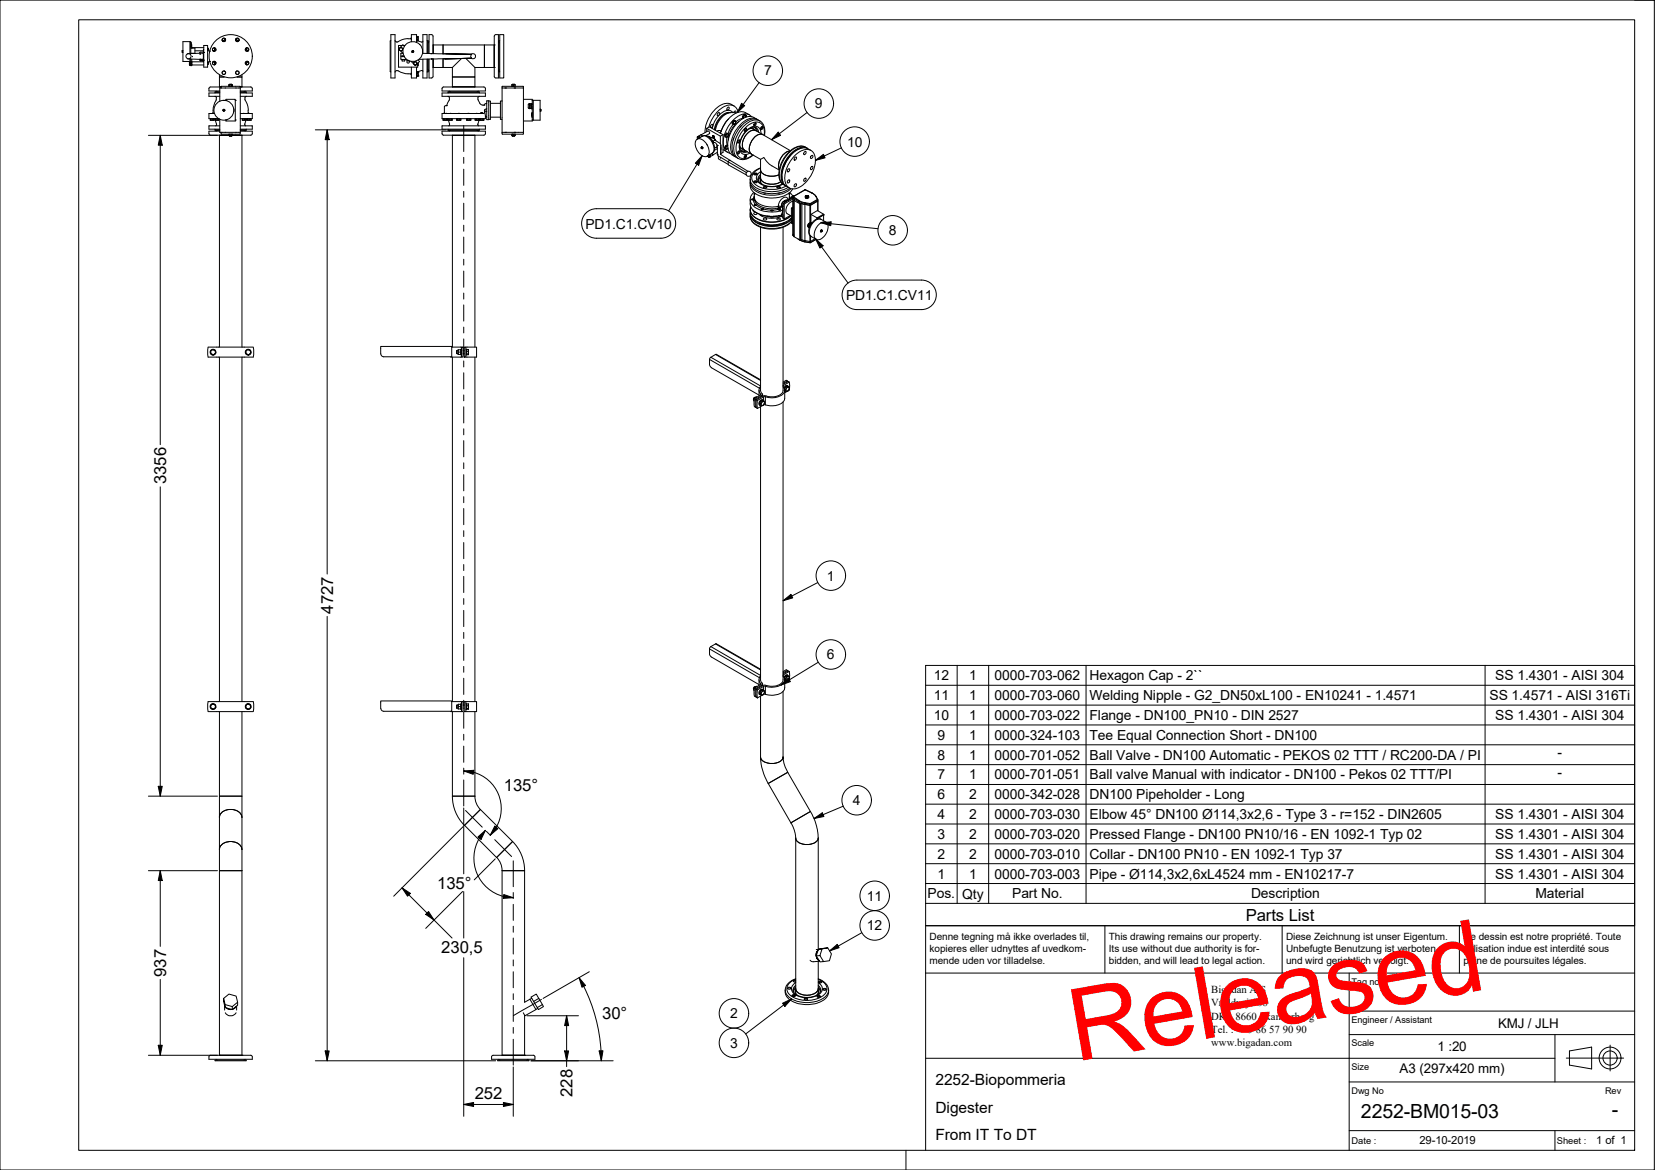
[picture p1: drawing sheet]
<svg xmlns="http://www.w3.org/2000/svg" width="420mm" height="297mm" viewBox="0 0 420 297" stroke-linecap="round" stroke-linejoin="round" font-family="sans-serif">
<defs><g id="words">
<text font-size="25.5" fill="#f00" x="273" y="269.6" transform="rotate(-10 273 269.6)">Released</text>
<g font-size="5">
<text x="345.5" y="283.7">2252-BM015-03</text>
<text x="409.2" y="283.3">-</text>
</g>
<g font-size="4.2">
<text x="42.2" y="122.9" transform="rotate(-90 42.2 122.9)">3356</text>
<text x="84.6" y="155.8" transform="rotate(-90 84.6 155.8)">4727</text>
<text x="127.9" y="200.8">135°</text>
<text x="111" y="225.6">135°</text>
<text x="316.3" y="233.7">Parts List</text>
<text x="112" y="241.8">230,5</text>
<text x="42.2" y="248" transform="rotate(-90 42.2 248)">937</text>
<text x="152.9" y="258.6">30°</text>
<text x="120.5" y="279">252</text>
<text x="145.3" y="278.5" transform="rotate(-90 145.3 278.5)">228</text>
</g>
<g font-size="3.9">
<text x="237.5" y="275.5">2252-Biopommeria</text>
<text x="237.5" y="282.5">Digester</text>
<text x="237.5" y="289.5">From IT To DT</text>
</g>
<g font-size="3.5">
<text x="194" y="19.2">7</text>
<text x="206.9" y="27.5">9</text>
<text x="215.1" y="37.2">10</text>
<text x="148.6" y="58">PD1.C1.CV10</text>
<text x="225.6" y="59.7">8</text>
<text x="214.8" y="76.1">PD1.C1.CV11</text>
<text x="209.9" y="147.4">1</text>
<text x="209.9" y="167.4">6</text>
<text x="237.1" y="172.7">12</text>
<text x="246" y="172.7">1</text>
<text x="252.5" y="172.7">0000-703-062</text>
<text x="276.6" y="172.7">Hexagon Cap - 2``</text>
<text x="379.6" y="172.7">SS 1.4301 - AISI 304</text>
<text x="237.1" y="177.7">11</text>
<text x="246" y="177.7">1</text>
<text x="252.5" y="177.7">0000-703-060</text>
<text x="276.6" y="177.7">Welding Nipple - G2_DN50xL100 - EN10241 - 1.4571</text>
<text x="378.1" y="177.7">SS 1.4571 - AISI 316Ti</text>
<text x="237.1" y="182.8">10</text>
<text x="246" y="182.8">1</text>
<text x="252.5" y="182.8">0000-703-022</text>
<text x="276.6" y="182.8">Flange - DN100_PN10 - DIN 2527</text>
<text x="379.6" y="182.8">SS 1.4301 - AISI 304</text>
<text x="238" y="187.8">9</text>
<text x="246" y="187.8">1</text>
<text x="252.5" y="187.8">0000-324-103</text>
<text x="276.6" y="187.8">Tee Equal Connection Short - DN100</text>
<text x="238" y="192.9">8</text>
<text x="238" y="197.9">7</text>
<text x="246" y="192.9">1</text>
<text x="246" y="197.9">1</text>
<text x="252.5" y="192.9">0000-701-052</text>
<text x="252.5" y="197.9">0000-701-051</text>
<text x="276.6" y="192.9">Ball Valve - DN100 Automatic - PEKOS 02 TTT / RC200-DA / PI</text>
<text x="276.6" y="197.9">Ball valve Manual with indicator - DN100 - Pekos 02 TTT/PI</text>
<text x="395.4" y="192.1">-</text>
<text x="395.4" y="197.2">-</text>
<text x="238" y="202.9">6</text>
<text x="246" y="202.9">2</text>
<text x="252.5" y="202.9">0000-342-028</text>
<text x="276.6" y="202.9">DN100 Pipeholder - Long</text>
<text x="216.5" y="204.4">4</text>
<text x="238" y="207.9">4</text>
<text x="246" y="208">2</text>
<text x="252.5" y="208">0000-703-030</text>
<text x="276.6" y="208">Elbow 45° DN100 Ø114,3x2,6 - Type 3 - r=152 - DIN2605</text>
<text x="379.6" y="208">SS 1.4301 - AISI 304</text>
<text x="238" y="213">3</text>
<text x="246" y="213">2</text>
<text x="252.5" y="213">0000-703-020</text>
<text x="276.6" y="213">Pressed Flange - DN100 PN10/16 - EN 1092-1 Typ 02</text>
<text x="379.6" y="213">SS 1.4301 - AISI 304</text>
<text x="238" y="218">2</text>
<text x="246" y="218">2</text>
<text x="252.5" y="218">0000-703-010</text>
<text x="276.6" y="218">Collar - DN100 PN10 - EN 1092-1 Typ 37</text>
<text x="379.6" y="218">SS 1.4301 - AISI 304</text>
<text x="238" y="223">1</text>
<text x="246" y="223">1</text>
<text x="252.5" y="223">0000-703-003</text>
<text x="276.6" y="223.1">Pipe - Ø114,3x2,6xL4524 mm - EN10217-7</text>
<text x="379.6" y="223.1">SS 1.4301 - AISI 304</text>
<text x="220.1" y="228.7">11</text>
<text x="235.5" y="228.1">Pos.</text>
<text x="244.3" y="228.1">Qty</text>
<text x="257" y="228.1">Part No.</text>
<text x="317.6" y="228.1">Description</text>
<text x="389.8" y="228.1">Material</text>
<text x="220.1" y="236.2">12</text>
<text x="185.4" y="258.5">2</text>
<text x="185.4" y="266">3</text>
</g>
<g font-size="3.4">
<text x="380.3" y="260.9">KMJ / JLH</text>
<text x="364.9" y="266.9">1 :20</text>
<text x="355.3" y="272.5">A3 (297x420 mm)</text>
</g>
<g font-size="2.8">
<text x="360.3" y="290.5">29-10-2019</text>
<text x="405.3" y="290.5">1 of 1</text>
</g>
<g font-size="2.7">
<text x="307.5" y="252">Bigadan A/S</text>
<text x="307.5" y="255.5">Vroldvej 168</text>
<text x="307.5" y="262.3">Tel. : +45</text>
<text x="307.5" y="258.9">DK - 8660 Skanderborg</text>
<text x="318.9" y="262.3">86</text>
<text x="322.2" y="262.3">57</text>
<text x="325.7" y="262.3">90</text>
<text x="329.1" y="262.3">90</text>
<text x="307.5" y="265.7">www.bigadan.com</text>
</g>
<g font-size="2.5">
<text x="236" y="238.5">Denne tegning må ikke overlades til,</text>
<text x="281.5" y="238.5">This drawing remains our property.</text>
<text x="326.5" y="238.5">Diese Zeichnung ist unser Eigentum.</text>
<text x="371.5" y="238.5">Ce dessin est notre propriété. Toute</text>
<text x="236" y="241.6">kopieres eller udnyttes af uvedkom-</text>
<text x="236" y="244.8">mende uden vor tilladelse.</text>
<text x="281.5" y="244.8">bidden, and will lead to legal action.</text>
<text x="281.5" y="241.6">Its use without due authority is for-</text>
<text x="326.5" y="241.6">Unbefugte Benutzung ist verboten</text>
<text x="326.5" y="244.8">und wird gerichtlich verfolgt.</text>
<text x="371.5" y="241.6">utilisation indue est interdité sous</text>
<text x="371.5" y="244.8">peine de poursuites légales.</text>
</g>
<g font-size="2.4">
<text x="343.1" y="290.4">Date :</text>
<text x="395.2" y="290.4">Sheet :</text>
</g>
<g font-size="2.3">
<text x="343.1" y="250">Tag no.</text>
<text x="343.1" y="259.7">Engineer / Assistant</text>
<text x="343.1" y="265.7">Scale</text>
<text x="343.1" y="271.7">Size</text>
<text x="343.1" y="277.7">Dwg No</text>
<text x="407.5" y="277.7">Rev</text>
</g>
</g></defs>
<!-- layer: Visible -->
<g fill="none" stroke="#000" stroke-width=".25">
<path d="M46.2 13.3h.1M46.2 12.9l.1 .4M46.3 12.9v.1M46.3 12.9h.1M46.3 13.3h.1M46.4 12.9v.4M47.6 14.9l3.6 .2M48.1 15.7v.8M48.1 15.6v.3M48.1 15.9v.6M48.1 15.6l.3 .1M48.1 16.3h.3"/>
<path d="M48.1 15.6v.1M48.2 10.6v3M48.2 15v.6M48.3 13.8v.1M48.3 14.7v.1M48.4 15.6v.3h-.3M48.4 15.9v.6h-.3M48.4 16.5h.1M48.4 15.6h.3v1.1h-.3zM48.4 12.2h1.1v1.3h-1.1M48.4 13.6v-3h-2v5h2v-.6M48.4 11.9h.1"/>
<path d="M48.4 10.8h.1M48.5 10.8v1.1M48.6 11.4l.1 .8M48.7 13.5v.1M48.7 15v.6M48.7 15.7h.1M48.7 16.5h.1M48.9 14.3v.1M49.5 12.9h2.1M50.7 13.8h.1M50.9 15.5h.1M50.9 13.5h.2a.47 .47 0 0 1 .5 .2 .47 .47 0 0 1 0 .5v.3a.49 .49 0 0 1-.1 .6 .49 .49 0 0 1-.6 0h-.2l.1 .3h.8"/>
<path d="M50.9 15.4h.1M51 13.5l-3.4 .2M51.5 15.4h.1M51.5 15.5h-.6M51.6 13.7v1.2M51.6 13.2h.1M51.6 13.3h.1M51.6 15.3v.1M51.6 13.3l-.8-.1-.1 .3M51.6 12.6v.6M51.6 15.4v.3M51.6 15.4h.1"/>
<path d="M51.6 12.6h.1M51.7 12.6h-.1M51.7 15.4h-.1M51.7 15.3h.1M51.7 13.3h.1M51.7 13.3v.1M51.7 12.1h-3M51.7 15.7h-3v.8h3M51.7 11.5h1v5.5h-1zM51.7 15.2v.1M52.7 12.2h.2v.5h-.2M52.7 15.9h.2v.4h-.2"/>
<path d="M52.7 12.5l.5 .5M53.2 15.6l-.4 .3M53.2 15.6h.1M53.2 13h.1M54.1 12.9l.4-.3-.1 .2zM54.1 15.7a.46 .46 0 0 1 .3 .7l.1-.5zM54.4 12.1l.1 .4M54.4 12.1l.1 .5M54.5 16.4l-.1 .1M55.7 19v3.1M55.7 19.5h1.2M56.4 10.2l.3 .2 .2-.2"/>
<path d="M56.4 10.2h.5M57.1 9.8l-.2 .4M57.2 9.8l-.3 .4M59.9 9.8l.1 .4 .6 .1 .1-.1M59.9 9.8a.49 .49 0 0 0 .8 .4M61.4 19v.5h-1.2h1.2v2.5M62.6 16.1l.1 .4M62.6 16l-.1 .3 .2 .2M62.6 12.2v.5l.4 .2M62.7 12.2a.47 .47 0 0 0 .3 .7M62.7 12.1l-.1 .1M62.7 12.1v.1"/>
<path d="M62.9 15.7l-.3 .4M62.9 15.7h.1M62.9 15.7l-.2 .1-.1 .2M63 15.7h-.1M99.2 8.8h1.1v11h-1.1zM99.2 10.3l-.1 .1v7.8l.1 .1M100.3 10.3l.2 .3h.6M101.1 18h-.6l-.2 .3M101.1 18l1.5 .6 1.6 .1M101.6 12.9l.8 .7M102.1 15.1v.3M102.1 15.5h.1"/>
<path d="M102.1 15.5h.6M102.1 11.5h-.9v5.5h4.8v-.9M102.2 14.2v.2M102.3 13.5h-.5v.7h.8M102.4 11.5h.4M102.6 14.3l-.8 .1v.7h1.1M102.7 11.8l-.4-.4-1.1 1 .2 .2M102.7 15.5h.1M102.7 15.1v.3M102.9 15.1h.1M102.9 15v.1M102.9 15.1l.8 .3"/>
<path d="M104.2 18.8l.2 .2M104.4 15.6l.6 .6M104.4 9.6l-.2 .2-1.6 .1-1.5 .7M104.4 9.9v.1M104.4 18.6v.1M104.4 17v2.8h1.3v-2.8M104.4 10.6v-1.8h1.3v2M104.9 12.9l.1 .4h-.3M104.9 12.9h-.3l.1 .4M104.9 12.9l-.3 .3M105 13l-.3 .3M105 16.1l.2 .3"/>
<path d="M105 16.1l.2 .4M105.2 16.5h.4M105.2 15.7h.4M105.2 15.7l-.2 .4M105.2 16.4h.4M105.6 15.7l.2 .2v.4l-.2 .2M105.6 15.7a.4 .4 0 0 1 0 .7M105.7 18.4h.1M105.7 10.2h.1M105.7 9.3h.1M105.8 18.7v.6h.3M105.8 19.3h.3"/>
<path d="M105.8 9.5h.3M106 18.2h.1M106 10.4l1.1 .3M106 18.2h-.1M106 16.2h.1M106 16.6h.1M106.1 18.3v.9M106.1 18.3h.1M106.1 18.3h-.3v.4h.3M106.1 10.1v.3M106.1 9.3v.8M106.1 10.1h-.3v.3h.3"/>
<path d="M106.1 9.3h-.3v.8M106.1 9.3v1.1M106.1 19.2h-.4M106.1 18.2v.1M106.1 19.2v.1M106.1 16v.6zM106.1 19.3h.1M106.1 18.3v1M106.1 15.2l.4 .4-1 1.1-.3-.2M107.3 13.5l2.4 .1M107.4 10.5l-.3 .2M107.4 18.1l-.2-.2-1.2 .3"/>
<path d="M107.4 15v4.8h1v-4.8M107.4 13.6v-4.8h1v4.8M108.4 10.3l.2 .1M108.6 13.6v-3.2l.1 3.2M108.6 15v3.2M108.6 18.2l-.2 .1M108.7 17.7l.2 .3M108.7 15l-.1 3.2M108.9 10.6l-.2 .3M108.9 15v4.8l.8-.1 .2-.3M108.9 13.6v-4.8h.6l.4 .4v4.4M109.4 13.6l3.7 .1"/>
<path d="M109.6 15h.1M109.6 13.6h.1M109.6 15l-3.2 .1M109.9 11.4h13.1v5.7h-2.4M109.9 17.1h.1M109.9 15v4.4M110 17.1h2.5v-2.2v2.2h2.4M110 11.4v2.2M110 15v2.1M112.4 13.7h.7M112.5 11.4v2.3M112.6 14.9h.5"/>
<path d="M113.1 14.9l-3.5 .1M113.1 13.7l6.6 .1M113.1 13.7l6.6 .1zM113.1 14.9l6.6-.1-6.6 .1M114.9 17.1v2.4h5.7v-2.4M117.2 14.8l-2.3 2.3M118.3 14.8l2.3 2.3M119.7 13.8a.66 .66 0 0 1 .9 0 .66 .66 0 0 1 0 .9 .66 .66 0 0 1-.9 .1M119.7 13.8a.65 .65 0 0 0 0 1M119.7 14.8l-6.6 .1M125.5 17.1h.1M125.5 11.4h.1"/>
<path d="M125.5 11.4h-2.5v5.7h2.5M125.5 19.4l.4 .4M125.9 8.8l-.4 .4v10.2M125.9 8.8h.6v11h-.6M126.5 10.6l.2 .3M126.7 17.7l-.2 .3M126.9 8.8h1v11h-1zM126.9 10.4h-.2v7.8h.2M53 33.9l.4 .4h4.7M53.1 31.9h2.7M53.1 31.9l-.1 .9h2.8M53.4 30.5h.9"/>
<path d="M53.4 30.1v.1M53.8 30.5v-.3h.5v.3M53.8 30.2h-.4v.3M54 28.8h.1M54.3 30.1v.1M54.3 30.1l.3 .3M54.5 28.8h-1.5v1.3h2.6M54.5 24.5l.4 .4M54.6 32.8l.1 .2M54.6 30.4l1 .1M54.7 30.5l.3 1.2M54.7 23.4l-.1 .2"/>
<path d="M54.7 30.1v.1M54.9 23.1l.3 .2M54.9 24.8v.4a6.9 6.9 0 0 0-.9 3.5l-.1 .1M54.9 31.7l-.2 .2M55.1 30.2h-.5v.3h1M55.1 30.5v-.3h.5v.3M55.2 33.1l-.3 .2M55.5 30.1v.1M55.7 22h.4M55.7 34.3v53.8M55.8 25.7v-3.4h5.2v11.3h-5.2v-3.3M55.8 33h-1.2l1.2 .1"/>
<path d="M55.8 33.3h-2.8v.6M55.8 23.3h-1.2l1.2 .1M55.8 23.6h-2.8v.9h2.8M56.1 22.1h-2.7l-.4 .4v.6h2.8M56.1 33.6l.1 .5 4.8-.1M56.1 22v.3M56.1 22h4.9M56.6 28l.2 .2 .3-.2M56.6 28l.2-.2 .3 .2M56.6 27.9h.5M56.6 28h.5M57.4 30.5h.1"/>
<path d="M57.4 25.5h.1M58.1 21.6h.9M58.1 34.4h.9M58.1 21.9h.2M58.1 34.1h.2M58.1 21.6v.3M58.1 34.1v.3M58.1 21.9h.1M58.2 34.1h-.1M58.3 21.5h.5M58.3 34.5h.5M58.3 34.4v.1"/>
<path d="M58.3 21.9h.5M58.3 34.1h.5M58.3 21.6v.3M58.3 34.1v.3M58.8 21.9h.2M58.8 34.1h.2M58.8 21.6v.3M58.8 34.1v.4M58.9 34.1h.1M59 21.6v.3M59 34.1v.3M59 21.9h-.1"/>
<path d="M59.3 27.6v.8M59.7 25.5h.1M59.7 30.5h.1M59.7 25.5v-.3h-2.3v.4M59.7 25.5v5.2h-2.3v-.3M61 22.1h2.6l.5 .4v.6h-3.1M61 33.6v.3M61 33h1.5M61 33.3h3.1v.6M61 23.4h1.5M61 23.3l1.5 .1M61 28.8h3.1v1.3h-3.1"/>
<path d="M61 31.9h3M61 23.6h3.1v.9h-3.1M61.4 22h-.4v.3M61.4 22v.1M61.4 34.3v53.8M61.5 30.5h1M61.5 30.5h.9l.1-.3h-.5v.3M61.6 30.1v.1M61.8 28.8h.2M61.9 33.1l.3 .2M62 30.2h-.5v.3M62.1 31.7l.3 .2"/>
<path d="M62.2 24.8v.6l.7 1.6 .1 1M62.2 23.1l-.3 .2M62.4 30.5l-.3 1.2M62.4 30.1v.1M62.4 23.4l.1 .2M62.5 33l-1.5 .1M62.5 30.4v.1M62.5 32.8l-.1 .2M62.6 24.5l-.4 .4M62.8 30.5h1M62.8 30.1v.1M62.8 30.1l-.3 .3"/>
<path d="M63 28v.6M63 28.8h.1M63 28.5l.3 .3M63.2 30.5v-.3h.6v.3M63.2 30.2h-.4v.3M63.7 30.1v.1M64 31.9l.1 .9h-3.1M64.1 33.9l-.5 .4-4.6 .1M112.2 28.8h10.6l.3-.6 .1 1.9h-11zM112.2 33.9v-.6h11v.6M112.2 23.6h11v.9h-11zM112.2 33.9l.4 .4"/>
<path d="M112.2 32l11-.1v.9h-11zM112.5 30.5h.5M112.5 30.5h.2M112.5 30.2v.3M112.6 30.1v.1M112.6 22.1h10.2l.4 .2v.8h-11l.1-.8 .3-.2M112.7 30.5h.3M112.8 28.6h.1M112.8 28.6l-.2 .2zM113.1 26.9l-.3 .2v1.5M113.1 26.8h.2M113.2 28.8h.1"/>
<path d="M113.3 30.5v-.3h.3v.3M113.3 30.2h-.6v.3M113.3 26.8h.1M113.4 30.1l.3 .2M113.5 26.7l-.2 .1M113.5 30.1v.1M113.6 30.5h-.6M113.7 24.5l.4 .4M113.7 30.5h.6M113.7 30.5h.3M113.7 30.2v.3M113.7 33h8v.1h-8z"/>
<path d="M113.7 23.3h8v.1h-8zM113.7 32.8l.1 .2M113.8 30.5l.3 1.2M113.8 23.4l-.1 .2M113.8 30.1v.1M114 30.5h.3M114 23.1l.4 .2M114.1 24.8v.6l-.7 1.3M114.1 31.7l-.2 .2M114.3 28.8h.2M114.4 33.1l-.4 .2M114.6 30.5v-.3h.2v.3"/>
<path d="M114.6 30.2h-.6v.3M114.7 30.1v.1M114.8 30.5h-.5M114.9 22v-2.5h5.7v2.5M114.9 22v.1M114.9 22h5.7M115.9 30.5h.6M115.9 30.5h.3M115.9 30.2v.3M116 30.1v.1M116.2 30.5h.3M116.3 28.8h.4"/>
<path d="M116.5 30.5h.4M116.7 30.5v-.3h.3v.3M116.7 30.2h-.5v.3M116.9 30.1v.1M117 30.5h-.1M118.4 30.5h.6M118.4 30.5h.3M118.4 30.2v.3M118.5 30.1v.1M118.7 30.5h.3M118.7 28.8h.4M119.3 30.5v-.3h.2v.3"/>
<path d="M119.3 30.2h-.6v.3M119.4 30.1v.1M119.5 30.5h-.5M120.6 22v.1M120.6 34.3v.1M120.6 30.5h.6M120.6 30.5h.3M120.6 30.2v.3M120.7 30.1v.1M120.9 28.8h.3M120.9 30.5h.3M121.1 33.1l.3 .2"/>
<path d="M121.2 30.5h.4M121.3 31.6v.1M121.3 24.8l.2 .7M121.3 31.7l.3 .2M121.4 23.1l-.3 .2M121.4 25.5l.6 .9 .5 .3M121.5 30.2h-.6v.3M121.6 30.1v.1M121.6 30.5l-.3 1M121.6 23.4l.1 .2M121.7 30.5h-.1M121.7 30.2h-.2v.3"/>
<path d="M121.7 30.2v.3M121.7 32.8l-.1 .2M121.7 24.5l-.4 .4M121.7 30.2v.1M121.8 30.5h.1M121.8 30.2h.2v.3M121.8 30.5h1M121.9 30.2h-.1M121.9 30.1v.1M122 28.7h.6zM122 30.5h-.1M122 30.5h.7"/>
<path d="M122 30.2h.9v.3M122 28.7h.6M122.5 26.7h.4M122.6 30.2v.3M122.7 30.1v.1M122.9 30.5h-.2M122.9 26.7h.1M122.9 30.5h-.1M123.2 27.8l-.2 .2 .2 .2M123.2 26.4l-.3 .3M123.2 33.9l-.4 .4h-10.2M123.2 29.5l.2 .1"/>
<path d="M123.2 26.3h.2M123.2 27.7h.2M123.2 28.2h.2M123.4 29.6h.1M123.4 29.6l.2 .2M123.4 28.2l.2 .2M123.6 26.2l-.2 .1M123.6 27.6l-.2 .1M123.6 30.3v-4.7h.5v4.8l-.5-.1M124.1 25.6h.4v4.7h-.4M124.5 29.7h2.5M124.5 26.2h2.5"/>
<path d="M127 25.6h.5v4.7h-.5zM127.5 30.3v3.7l5.3 .1 .1-.5M127.5 22.3h5.4v11.3h-5.4M128.3 22.3h.1M128.3 33.6h.1M130 21.6h.8M130 34.4h.8M130 21.9h.3M130 21.9h.1M130 34.1h.3M130 34.1v.3M130 34.4h.1"/>
<path d="M130 34.1h.1M130.1 21.5h.5M130.1 34.5h.5M130.1 34.4v.1M130.3 21.9h.5M130.3 34.1h.5M130.3 21.6v.3M130.3 34.1v.3M130.6 34.4v.1M130.6 33.6h.1M130.6 22.3h.1M130.7 21.5h-.7v.4"/>
<path d="M130.7 21.5h.1M130.7 34.1h.1M130.8 21.6v.3M130.8 34.1v.3h-.8M130.8 21.5v.1M130.8 21.9h-.1M132.9 22.3l-.1-.4h-5.3v3.7M132.9 25.2h2.2v.3M134.1 26.6v.8l.3 .1M134.4 26.3v.3a.73 .73 0 0 0 .2 1v-.1M134.4 26.8h.2l-.2 .1M134.4 27.4h.2l-.2 .1"/>
<path d="M134.4 26.4h.2v.4M134.4 26.3l.4 .1v1.1h-.2M134.4 26.4l-.3 .2M134.6 26.9v.5M134.6 27.5h.1M134.8 26.4h.2M134.8 27.5h.2M135 29.2v-.3l.1 .9M135 26.6v1h.1M135 27.2h.1M135 26.5h.1M135 27.1h.1"/>
<path d="M135 26.6h.1M135.1 28.6l-.1 .5M135.1 28.6v1.1M135.1 28.6h.1M135.1 29.7h.1M135.1 26.3h-.1v.3M135.1 25.5v5M135.1 25.5h.1M135.1 25.5h2v5h-1.7v-5M135.1 30.5v.2h-2.2M135.1 30.5h.3M135.1 30.5h.1"/>
<path d="M137.1 27.7l.2 .1v.4h-.2M137.2 27.7v.5M176.8 35.5a1.74 1.74 0 0 1 2.5 .9 2.4 2.4 0 0 1 .2 3.3 2.81 2.81 0 0 1-2.9-2.6l-.1-1.1zM177 34.7l.1 .5a.28 .28 0 0 1 0-.5 .28 .28 0 0 1 .4 .3M177.3 34.6h.2M177.3 34.7l.2 .3M177.3 34.7h-.3M177.5 34.6l-.2 .1M177.5 34.7l.3 .2-.3-.3-.5 .1M177.9 34.2l.2 .5M178.1 37.4h.3l-.1 .3M178.1 37.4l.3 .1-.1 .2"/>
<path d="M178.1 37.6h.1M178.1 37.4l-.1 .2M178.1 34.2l1.6-.9h.2l.2 .6-.9 .5M178.1 37.3l.3 .1v.3M178.3 34.6a2.43 2.43 0 0 1 2.7 2l.3 1-.2 1-.3 .3-1.3 .8M178.3 37.5h.1M178.3 37.5l-.3 .1M178.3 37.5l-.2 .2h.2M178.3 34.6l-1.3 .7M178.3 34.6l-.2-.5-1 .6M178.3 34.6a2.39 2.39 0 0 1 2.9 2 1.8 1.8 0 0 1-.4 2.3l.3 .5-1 .5M179.4 32.6l3.5 2 .7-.4"/>
<path d="M179.4 32.6l.7-.4 3.5 2M179.4 32.6v.8M179.4 34.3v.2M179.6 34.6l1 .4a1.08 1.08 0 0 1 1.1 .7M179.6 39.6l.1 .1zM179.7 39.7l.3 .2zM180 39.4l.1 .3zM180.1 39.9h.1M180.1 39.7l.1 .2h-.2zM180.2 39.5l.1-.3v.5l-.1 .2M180.3 39.4v.3M180.6 31.7a.35 .35 0 0 1 .4 .3 .35 .35 0 0 1-.4 .3l-.3-.1z"/>
<path d="M180.6 39l.3 .4M180.9 35l.5 .2 .3 .5M181 36.1l.1 .2a.72 .72 0 0 1 .7 .2 .72 .72 0 0 1 .1 .8l-.5 .3M181 36.1l.1 .1M181.6 35.6l-.5 .2-.1 .3M181.6 35.6h.1M181.6 35.6l1.3 1 .1 1.4M181.8 37.4l.3 .2M181.9 36.7l.2 .2M182.1 39.2h.1M182.1 39.1l.2 .5 2.6 1.5v.8l4.5 2.5M182.1 36.9h.1"/>
<path d="M182.1 36.9v2.2M182.1 38.7l-1.1 .6M182.1 37.7l-.7 .5M182.2 28.7l.2-.1a.35 .35 0 0 1 .2 .5 .35 .35 0 0 1-.5 .1zM182.4 39.6l.1 .8 2.4 1.3M182.9 34.6v1.9M182.9 39.2l7 4.3M183 39.9l-.1 .2zM183 37.3v1.9M183.6 34.2v4.5l-.6 .3M183.6 38l1.1 .7M183.9 37.5l.5 .4"/>
<path d="M184.1 34.1l.2 .1M184.1 37l.4-.2 .2 .1-.3 .3M184.2 34.7l.1 .1M184.2 34.5v.2M184.2 34.5l.1 .3M184.3 34.8l.4-.1zM184.3 34.2l.2-.1-.3 .4zM184.4 37.2a.32 .32 0 0 0-.2 .5 .32 .32 0 0 0 .5 0l.1-.1M184.4 37.2l-.3-.2-.2 .5 .2 .2M184.6 27.4a.32 .32 0 0 1 .6-.1 .32 .32 0 0 1-.2 .5l-.3 .2-.2-.1zM184.7 33.9l-.2 .2 .3-.1M184.7 33.9l-.3-.1-.3 .3-.2 .5 .3 .1"/>
<path d="M184.7 33.9l.1 .1M184.7 37a.44 .44 0 0 0-.4 .4 .44 .44 0 0 0 .2 .5l.3-.3M184.8 34l.1 .3zM184.9 34.4l-.2 .3zM185.8 31l.3 .1M186.1 31.4l.2 .2zM186.1 31.1l.2-.2-.2 .5zM186.2 30.6l.2 .1M186.3 28.6v-.1a.31 .31 0 0 1 .4-.3 .31 .31 0 0 1 .1 .5M186.3 31.6l.3-.2zM186.3 35l-.2 .6M186.4 26.9l-.8-.4a4.2 4.2 0 0 0-4.7 2 8.3 8.3 0 0 0-1.9 5.2"/>
<path d="M186.4 30.7h.2l-.3 .2zM186.6 30.7l.2 .3zM186.7 30.7l-.5-.1-.4 .4v.4l.3 .2M186.8 31l-.2 .4zM186.9 28.7h-1.9M187.4 38.4l.1-.1a.36 .36 0 0 1 .2 .5 .36 .36 0 0 1-.5 .2zM187.4 35.6l.1-.1a.33 .33 0 0 1 .2 .5 .33 .33 0 0 1-.5 .1zM187.4 38.5l.2 .1M187.4 28.5a2.3 2.3 0 0 0-1.5-1.8 2.3 2.3 0 0 0-2.4 .5 8.5 8.5 0 0 0-3.5 5.1M187.7 38.3l-.2 .6-.3 .2M187.7 35.5l-.2 .6-.3 .1M187.8 37.3l.5 .5 .4 .1"/>
<path d="M188.3 31.9l-.4 .5M188.3 37.7l.7 .4M188.7 29.7l-.2-.1 .2 .4M188.7 29.1l.2 .1M188.8 30h.1M188.8 29.5v.4zM188.9 29.2h.3l-.4 .3zM189 38.1l4.1 2.4M189.1 32.7l.1-.1a.38 .38 0 0 1 .3 .5 .38 .38 0 0 1-.5 .2zM189.2 29.2l.2 .2zM189.3 39.7l-.4 .2M189.3 29.2l-.6-.1-.2 .5"/>
<path d="M189.4 39.3a.39 .39 0 0 0-.5 .3 .39 .39 0 0 0 .3 .5l.3-.4-.1-.4-.1 .6-.4 .1M189.4 32.5v.4l-.5 .4M189.4 39.5l-.4 .2M189.4 29.4l-.1 .3zM190.2 29.2l-.9-.6a4.2 4.2 0 0 0-4.7 2l-1.1 1.7-.6 1.5M190.6 32.5l.5 .1 .5 .4M190.8 29.6a2.7 2.7 0 0 0-3.9 .2 8 8 0 0 0-3.1 7.7l.7 1 .9 .4M191.2 32.8l.7 .4M191.4 31.6l.2 .1-.3-.1M191.4 31.6l.2 .1M191.5 31.3l.1-.1a.36 .36 0 0 1 .4 .4 .36 .36 0 0 1-.4 .3l-.3-.2zM191.8 31.1l-.2 .6-.2 .2"/>
<path d="M191.9 33.2a2.85 2.85 0 0 0-3.2 2.3 2.26 2.26 0 0 0 .3 2.6M191.9 33.2l1.8 1M191.9 32.4a2.87 2.87 0 0 0-3.1 1.7l-.8 1.7a2.28 2.28 0 0 0 .4 2.7M192.1 30.3l-.7-.5a3.8 3.8 0 0 0-4.5 1.8 7.1 7.1 0 0 0-1.8 6.9l.6 .7 .9 .6M192.3 30.3a3.4 3.4 0 0 0-4.2 1.2 7.8 7.8 0 0 0-2.4 7.1l.5 .8 .6 .5M193.2 32.4a.32 .32 0 0 1 .5-.2 .32 .32 0 0 1-.2 .6l-.3 .1zM193.3 32.3v.5M193.4 32.2l.1 .4M193.5 32.1l-.1 .6-.3 .1M193.7 34.2a2.85 2.85 0 0 0-3.2 2.3 2.22 2.22 0 0 0 .3 2.6M193.7 34.2l7 4.1M194.1 34.4v-1.8a2.59 2.59 0 0 0-1.2-1.9 3.2 3.2 0 0 0-4.1 .6 7.6 7.6 0 0 0-2.6 7.8l.4 .6 1 .6a3.4 3.4 0 0 0 3.6-.9"/>
<path d="M200.5 38.3a3.8 3.8 0 0 0-2.6 4.7M200.7 39.3l-.4 .5M201.8 39.9h.2a.37 .37 0 0 1 .1 .5 .37 .37 0 0 1-.5 .1zM201.8 39.5a3.4 3.4 0 0 1 4.2-1.2 4.4 4.4 0 0 1 .5 5 7 7 0 0 1-4.9 4.6 2.35 2.35 0 0 1-2.4-2.8 8.9 8.9 0 0 1 2.6-5.6zM202.6 37.9l-.1 .1M203 37.7l-.1 .1M203.1 37.7h.1M203.7 37.6a7.2 7.2 0 0 0-5.2 6v1.6l.3 .9M204.3 38.5a.36 .36 0 0 1 .4 .4 .36 .36 0 0 1-.4 .3l-.3-.2zM204.9 37.6a3.8 3.8 0 0 0-5 1.4 6.9 6.9 0 0 0-1.8 7l.6 .7 .7 .4M205 37.7a3.5 3.5 0 0 0-4.2 1.3 7.4 7.4 0 0 0-2.2 7.3l1 .9M205.9 38.2l-.8-.4a3.8 3.8 0 0 0-4.4 1.7 7.1 7.1 0 0 0-1.8 7l.4 .6 1.1 .6"/>
<path d="M206 39.6v-.1a.35 .35 0 0 1 .4 .3 .35 .35 0 0 1-.4 .4l-.3-.1zM189.5 43.8l.1-.1a.69 .69 0 0 1 1-.1 .69 .69 0 0 1 .1 1 .69 .69 0 0 1-1 .1l-.3-.5zM190.5 54.1a3.4 3.4 0 0 0 3.1 3.1 7.7 7.7 0 0 0 7.3-1.5M190.5 54.3v.5a3.9 3.9 0 0 0 3.6 3.2l2.3 .2a6.3 6.3 0 0 0 4.5-1.9M190.5 50.7v1.1a3.5 3.5 0 0 0 2.8 2.8 9.1 9.1 0 0 0 5.1 0v.2M190.5 46.2a3.4 3.4 0 0 0 3 3.1 7.8 7.8 0 0 0 7.3-1.4M190.5 46.4v.7a3.7 3.7 0 0 0 3.4 2.9 7.2 7.2 0 0 0 7.1-1.7l.3-.4M190.6 52.5l-.1 1.4a3.5 3.5 0 0 0 2.8 2.8 7.9 7.9 0 0 0 7.6-1.4M190.8 55a5.3 5.3 0 0 0 5.1 2.4 6.3 6.3 0 0 0 5-2M190.9 50.6h.4M190.9 50.6h.1M191.2 53.3l.4 .4"/>
<path d="M191.3 50.6h.1M191.3 46.1a.43 .43 0 0 1 .5-.2 .43 .43 0 0 1 .4 .4l-.6 .1zM191.3 44.1a.47 .47 0 0 1 .5-.2 .47 .47 0 0 1 .4 .4l-.6 .1zM191.4 46.2l.3-.2 .5 .2M191.4 44.2l.3-.1 .5 .1M191.4 48.9a2.26 2.26 0 0 0-.9 2.2 2.26 2.26 0 0 0 1.5 1.8 7.6 7.6 0 0 0 6.6 .4l.1-.2M191.4 54.1a.39 .39 0 0 1 .5-.2 .39 .39 0 0 1 .2 .5l-.5 .1-.3-.2zM191.5 52l.4-.1a.22 .22 0 0 1-.2 .4 .21 .21 0 0 1-.2-.3zM191.5 50v.4M191.6 52.1h.4M191.6 49.2l-.1 .1M191.6 49.2h.1"/>
<path d="M191.6 52v.1M191.6 49l-.1 1M191.6 49.1v.2M191.6 53.7h.1M191.8 44.1l-.3 .3M191.9 52.1h.1M191.9 52v.1M191.9 46.4l.1-.3v.3M192 46.2v.2M192.1 44.1l-.4 .3M192.4 45.5v.1a2.98 2.98 0 0 0 3.2 1.7l1.6-.1 1.4-.5M192.5 56.6h.5l.2 .3-.5-.1"/>
<path d="M193 54.4a.57 .57 0 0 0 .9 .3M193.1 42.6l-.9 .4-1 .8a2.13 2.13 0 0 0-.7 1.7 3.4 3.4 0 0 0 3.1 3.3 8.1 8.1 0 0 0 6.9-1M193.1 45.5l-.1 .5 .2 .6M193.1 45.1a2.85 2.85 0 0 0 3.5 1.6l1.6-.6M193.1 40.5l.8-.5 1.5 1.7 2.4 1.5M193.1 43.1a2.74 2.74 0 0 0 3.3 1.6l1.3-.3M193.1 57.7v41.5l.5 1.1-1.8 1.1M193.1 40.5v5.5M193.1 56.8v.1M193.3 53a.22 .22 0 0 1 .3-.1 .22 .22 0 0 1 0 .4 .22 .22 0 0 1-.3-.1zM193.3 53.1h.4M193.3 53.1h.1"/>
<path d="M193.4 54.6v.2M193.7 53.1h.1M193.8 47.7l.3-.2 .5 .2M193.8 47.5a.4 .4 0 0 1 .5-.2 .4 .4 0 0 1 .3 .4l-.6 .1zM193.8 48.9l.6 .2M193.9 55.4h.2a.36 .36 0 0 1 .5 0 .36 .36 0 0 1 0 .5 .36 .36 0 0 1-.5 0l-.3-.2zM195.4 54.9l.4 .2h.5l.1-.2M195.7 57.4h.5M195.8 53.5h.3M195.8 54.9v.2M196.1 53.5h.1M196.3 54.9v.2"/>
<path d="M197.2 47.5a.4 .4 0 0 1 .5-.3 .4 .4 0 0 1 .3 .5h-.7zM197.3 47.7l.2-.2 .6 .2M197.3 55.4h.3a.33 .33 0 0 1 .4 0 .33 .33 0 0 1 0 .4 .33 .33 0 0 1-.4 .1l-.4-.2zM197.4 53.2h.1M197.6 53.2h.1M197.6 54.8l.3 .1 .5-.1M197.8 53.1h.1M197.8 53.2h.1M197.9 53a.2 .2 0 0 1 .2 .2 .2 .2 0 0 1-.3 .2 .2 .2 0 0 1 0-.4M197.9 53h-.1M197.9 53h.1M197.9 54.7v.2"/>
<path d="M198.1 48.9l-.6 .2M198.2 53.2h-.4M198.5 44.9v.1M198.6 45.5l-.1 .1M198.6 45.4l-.1 .1M198.7 52.7v.3M198.8 51.9v.5M198.8 54.6v.5M198.8 51.9v3.2M198.8 57.7v41.4a2.63 2.63 0 0 1-3.3 1.6l-1.4-.3-.5 .2M198.8 55.1v.3l.3 .2M198.8 56.8v.1"/>
<path d="M198.8 51.6l.3 .2M198.9 42.1l-.1 .6M199.1 51.5l-.3 .1v.3M199.1 51.8v3.8l1.5-.9M199.4 56.6h-.6l-.1 .2h.5M199.5 51.2l-.4 .3M199.9 50.9l-.3 .1M199.9 45.9a.33 .33 0 0 1 .6-.2 .33 .33 0 0 1-.1 .6l-.4 .2zM200 50.8h.1M200 43l.2-.1a.35 .35 0 0 1 .2 .5 .35 .35 0 0 1-.5 .1zM200.3 49l.1 1M200.3 49.1l.1 .2"/>
<path d="M200.3 49.2l.1 .1M200.4 49.2v.1M200.4 49.2h.1M200.4 50v.4M200.5 48.9l.8 .9M200.9 52.8l.4 .1M201.3 52.6l-.4 .2v3.8l.3 .2v-3.8M201.3 51.2a2.11 2.11 0 0 0-1.4 3.1l1 .5M201.3 50.5l-2.2 1.3M201.3 50.3h.1M201.3 59.5l.2 .2M201.3 56.7l-.1 .1"/>
<path d="M201.3 50.2l-2.2 1.3M201.3 50.3l1.8 1.2 1.2 .4M201.3 50.3l.4 .3-.1 .3M201.5 50.9v9.2l1.6 .8h.4l2.1 .4 1.3-.7M201.6 50.9l1.5 .9 1.2 .1M201.7 49.7l-.6 .2a4.1 4.1 0 0 1-2.3 1.4 1.13 1.13 0 0 0-.1 1.5l-.3 2 .4 .4M201.8 46.8l.1-.1a.39 .39 0 0 1 .3 .4 .39 .39 0 0 1-.4 .3l-.2-.1zM204.3 45.3a.34 .34 0 0 1 .3 .5 .34 .34 0 0 1-.6 0zM204.3 51.9l1.4 .2M204.3 51.9l1.5 .2M204.4 49.8l.3-.2a.31 .31 0 0 0 .1 .5 .31 .31 0 0 0 .4-.3l-.2-.2a.26 .26 0 0 1 .3 .3 .26 .26 0 0 1-.4 .2h-.3zM204.4 49.8l.2 .5"/>
<path d="M204.6 50.3l.4 .1M204.6 50.1v.2M204.6 49.8l.2 .2 .3-.1v-.1M204.7 49.7a.2 .2 0 0 0 .2 .3 .2 .2 0 0 0 .2-.3l-.5 .1 .3 .1 .1-.2M204.8 49.6h.1M205 50.2v.2M205.1 57.4l.2 .3M205.1 57.3v.1M205.1 57.4l.2 .1M205.1 57.3h.2M205.3 57.5l.1 .4M205.3 57.7v.1"/>
<path d="M205.3 57.7l.1 .2M205.3 49.9v.3l-.3 .2M205.3 57.3v.2M205.4 56.8l.2 .1-.3 .4M205.4 56.8l-.3 .5M205.5 56.7l-.1 .1M205.5 56.7l.2 .1M205.6 57.3v.2M205.6 57.3h.1M205.7 56.8l-.1 .1M205.7 57.2l-.1 .1M205.7 57.2h.1"/>
<path d="M205.7 57l.3-.2-.4 .5-.1 .5zM205.8 56.6a.61 .61 0 0 0-.6 .3 .61 .61 0 0 0 0 .7M205.8 57.1l-.1 .1M205.9 54.4l1.5 .9M205.9 56.6l.1 .1-.3 .1M205.9 56.6l-.4 .1M205.9 56.6l.1 .1M206 42.3h.1a.37 .37 0 0 1 .2 .5 .37 .37 0 0 1-.5 .2zM206 56.8a.68 .68 0 0 0-.5 1M207.4 55.5h.1M207.4 55.5v.1M207.6 51l-1.9 1.1"/>
<path d="M207.6 51h.1M207.6 51v-.3l-.8-1.3-2.3-1.2-3.2 1.7v9.9l.2 .2M207.6 51l-1.8 1.1M207.6 51v2.5M207.7 57.2a1.54 1.54 0 0 1 2.3-.5 3.4 3.4 0 0 1-2.4 4.2 1.53 1.53 0 0 1-.7-2.4zM208.4 55.7a2.13 2.13 0 0 0-2.6 1.3 2.35 2.35 0 0 0 0 3h.1M208.6 58.4l-.2 .2v.2M208.7 58.4v.2M208.7 58.4l-.4 .2 .1 .2M208.7 58.4h-.3v.4M208.7 58.6l-.3 .1h.3M208.7 58.6h.1"/>
<path d="M208.7 58.6l-.3 .2M209.1 54.4l-1.6-.9-1.6 .9v2.2M209.1 54.6h.1M209.1 54.6v-.2l-1.7 .9v.2M209.1 54.6v1.5M209.7 56.4l-1.2-.7a2.83 2.83 0 0 0-3 2.8l-.1 .6 .3 .7 1.5 1M202.6 60.6l1.3 .7 1.7 .3 1.6-.8M52.8 90.7h11.5M52.8 88.1h11.5M52.8 88.2l-.1 1.5 .1 1M55.7 90.7v87.4M61.4 90.7v87.4"/>
<path d="M64.3 88.2l.1 1-.1 1.5M96.7 89.8a.74 .74 0 0 0 .7 .8h17.3v-2.6h-18.1v1.9M114.5 90.6l2.7 .1M114.7 88.1h2.5M114.9 88.1v-53.7h5.7v53.7M114.9 90.7v87.4M116 89v.8M116 89.8h.3M116.3 89.1v.3M116.3 89.1v.9M116.3 89l-.4 .1 .1 .7M116.3 88.8v.3"/>
<path d="M116.3 89.4v.6M116.3 90h.7M116.3 88.8h.7M116.3 89.4h.7M117 88.8v1.2M117.2 88.1h.4v2.6h-.4zM117.2 88.6h-.2v1.6h.2M117.6 89.8h.3M117.6 89h.3M117.9 88.1h.4v2.6h-.4zM118.3 88.1h2.7v2.6h-2.7M118.3 88.6h.1l-.1 1.6"/>
<path d="M118.4 90h.1M118.4 88.8h.1M118.4 89.9h.5v.1l-.5 .1zM118.9 89.2v.7M118.9 89.2h-.5v.7M118.9 88.7v.5M118.9 88.7h-.5v.5M118.9 88.7v1.3M118.9 90h.1M120.6 90.7v87.4M192.7 99.1v1.4M193 98.3a1.49 1.49 0 0 0 .2 1.9l-1.7 1"/>
<path d="M193.1 96.4l-11.2-6.5-1.5 .8-.3 .4v1.6l.5 .7 12.1 6.9M193.1 98.1l-.2 .4M198.8 98.2a1.45 1.45 0 0 1 .3 1.5 1.45 1.45 0 0 1-1.3 .9 7.2 7.2 0 0 1-3.9 .1l-1.6 1M199.2 98.8h.1M199.2 99v2.2a2.71 2.71 0 0 1-2.9 1.8l-2.2-.3-.3 .2M199.2 99.3h.2M199.2 99.3h.1M199.4 98.9l.2 .5M199.4 98.9l-.3-.2 .2 .5 .3 .2M199.5 98.2l-.3 .4M199.5 98.1l-.4 .6M199.8 98.4a.39 .39 0 0 1 .6 0 .39 .39 0 0 1-.2 .6 .41 .41 0 0 1-.6 .3 .41 .41 0 0 1 0-.7z"/>
<path d="M199.8 98.3l-.4 .6M199.8 98.1h-.2M199.9 96.7l-.3-.2-.8 .5M199.9 96.7v.2M199.9 96.7l-1.1 .6M199.9 99.3l-.7 .4M200 97.9h-.5l-.5 .6M200.1 98.1l-.2-.2-.3 .1-.5 .6M200.1 98.2l-.3 .1M200.3 98.2a.82 .82 0 0 1-.7 1.2M200.3 98.2h-.2M200.3 98.2l-.3-.2-.5 .1 .3 .2"/>
<path d="M200.4 97v1.5v.5l-.3 .2M200.4 97l-.3-.2-1.3 .8M200.4 97l-1.6 .9M191.3 101.3v.1M191.3 101.7h.1M191.5 101.2l-.1 1.6 .1 .4 .3 .2M191.5 100.9l-.2 .4M191.5 101.2l.3 .2M191.5 100.9h.1M191.6 101l.1 .1M191.8 100.9l-.4 .2-.1 .4M191.8 100.9h.1"/>
<path d="M191.8 101.4l-.1 1 .1 1M191.8 100.9l-.3 .3-.1 .6M192 103.3l-.2 .1M192 101.5l-.1 1.6 .1 .4 .3 .2M192 101.5l.3 .2M192.2 100.8l-.4 .1M192.3 101.7v2M193.1 103.2v69.5l.5 1.1-1.8 1.1M193.2 102.5l.1 .5M193.2 102.5l-.3-.2 .1 .5 .3 .2M193.2 101.8l-.3 .5M193.2 101.8l-.3 .5v.4"/>
<path d="M193.5 101.9l-.3 .6M193.5 102l.2-.1a.49 .49 0 0 1 .4 .5 .49 .49 0 0 1-.4 .5l-.3 .1-.2-.3zM193.5 101.7h-.2M193.6 100.1v.5M193.6 100.6l-1.6 .9M193.6 102.9l-1.3 .8M193.7 101.6a.78 .78 0 0 0-.9 .3 .78 .78 0 0 0 .1 1M193.8 101.7a.75 .75 0 0 0-.9 .3 .75 .75 0 0 0 .1 .9h.1M193.8 101.9h-.3M194 101.8a.78 .78 0 0 1-.7 1.2M194 101.8l-.2 .1M194 101.8l-.3-.1-.5 .1 .3 .1"/>
<path d="M198.8 102.1v70.5a2.52 2.52 0 0 1-3 1.6l-1.5-.3-.7 .2M52.8 178.1h11.5M52.8 178.1l-.1 1.5 .1 1M64.3 178.1l.1 1-.1 1.5M96.6 178h18.1v2.6h-17.3a.74 .74 0 0 1-.7-.8zM114.7 178.1h2.5M116 179v.8M116 179.8h.3M116.3 179.1v.3M116.3 179.1v.9M116.3 179l-.4 .1 .1 .7M116.3 178.8v.3"/>
<path d="M116.3 179.4v.6M116.3 180h.7M116.3 178.8h.7M116.3 179.4h.7M117 178.8v1.2M117.2 178.1h.4v2.6h-.4zM117.2 178.6h-.2v1.6h.2M117.6 179.8h.3M117.6 179h.3M117.9 178.1h.4v2.6h-.4zM118.3 178.1h2.7v2.6h-2.7M118.3 178.6h.1l-.1 1.6"/>
<path d="M118.4 180h.1M118.4 178.8h.1M118.4 179.9h.5v.1l-.5 .1zM118.9 179.2v.7M118.9 179.2h-.5v.7M118.9 178.7v.5M118.9 178.7h-.5v.5M118.9 178.7v.1M118.9 178.8v1.2M118.9 178.8h.1M191.3 175.1l.1 .1M191.5 174.7l-.1 1.6 .1 .4 .3 .2"/>
<path d="M191.5 174.4l-.2 .5M191.5 174.7l.3 .2M191.5 174.4h.1M191.6 174.5l.1 .1M191.8 174.4l-.4 .2-.1 .4M191.8 174.4h.1M191.8 174.9l-.1 1 .1 1M191.8 174.4l-.3 .3-.1 .6M192 176.8l-.2 .1M192 175l-.1 1.6 .1 .4 .3 .2M192 175l.3 .2M192.2 174.3l-.4 .1"/>
<path d="M192.3 175.2v2M192.7 172.6v1.4M192.9 175.9v.3M193 171.8a1.49 1.49 0 0 0 .2 1.9l-1.7 1M193.1 169.9l-11.2-6.5-1.4 .8-.4 .4v1.5l.5 .7 12.1 7M193.1 171.6l-.2 .4M193.2 176l.1 .5M193.2 176l-.3-.2 .1 .5 .3 .2M193.2 175.3l-.3 .5M193.2 175.2l-.3 .6M193.5 175.4l-.3 .6M193.5 175.2h-.2"/>
<path d="M193.6 173.6v.5M193.6 174.1l-1.6 .9M193.6 176.4l-1.3 .8M193.6 175.4a.43 .43 0 0 1 .5 .4 .43 .43 0 0 1-.3 .5l-.3 .2a.57 .57 0 0 1-.3-.6 .57 .57 0 0 1 .4-.5zM193.7 175.1a.77 .77 0 0 0-.9 .3 .77 .77 0 0 0 .1 .9M193.8 175.2a.74 .74 0 0 0-.9 .2 .74 .74 0 0 0 .1 1h.1M193.8 175.4h-.3M194 175.3a.78 .78 0 0 1-.7 1.2M194 175.3l-.2 .1M194 175.3l-.3-.1h-.5l.3 .2M198.8 175.5v16.7a2.43 2.43 0 0 1-2.8 1.6 2.55 2.55 0 0 1-2.9-1.6v-15.5M198.8 171.7a1.46 1.46 0 0 1 .3 1.5 1.46 1.46 0 0 1-1.3 .9 7.2 7.2 0 0 1-3.9 .1l-1.6 1"/>
<path d="M199.2 172.3h.1M199.2 172.5v2.1a2.55 2.55 0 0 1-2.7 1.9h-1.3l-1-.3-.4 .1M199.2 172.7h.2M199.2 172.7h.1M199.4 172.4l.2 .5M199.4 172.4l-.3-.2 .2 .5 .3 .2M199.5 171.7l-.3 .4M199.5 171.6l-.4 .6M199.8 171.9a.39 .39 0 0 1 .6 0 .39 .39 0 0 1-.2 .6 .41 .41 0 0 1-.6 .3 .41 .41 0 0 1 0-.7zM199.8 171.8l-.4 .6M199.8 171.5l-.2 .1M199.9 170.2l-.3-.2-.8 .5"/>
<path d="M199.9 170.2v.2M199.9 170.2l-1.1 .6M199.9 172.8l-.7 .4M200 171.4h-.5l-.5 .6M200.1 171.6l-.2-.2-.3 .1-.5 .6M200.1 171.7l-.3 .1M200.3 171.7a.82 .82 0 0 1-.7 1.2M200.3 171.7h-.2M200.3 171.7l-.3-.2-.5 .1 .3 .2M200.4 170.5v1.5v.5l-.3 .2M200.4 170.5l-.3-.2-1.3 .8M200.4 170.5l-1.6 .9"/>
<path d="M52.8 180.7h11.5M55.7 180.7v21.4h5.7v-21.4M114.5 180.6l2.7 .1M114.9 180.7v21.4M120.6 180.7v21.4M195 198.9l5.8 10M200 196.1a8.4 8.4 0 0 1-1.2-3.9 2.43 2.43 0 0 1-2.8 1.6 2.55 2.55 0 0 1-2.9-1.6 13.4 13.4 0 0 0 1.9 6.7M200 196.1l-5 2.8M200 196.1l5.7 9.9M55.7 215.7a2.79 2.79 0 0 1 3.8-1.9l.8 .3 .7 .5 .4 1.1M55.7 207.5a2.84 2.84 0 0 1 4-1.8l1.3 .7 .4 1.1M55.7 207.5v-5.4h5.7v5.4"/>
<path d="M55.7 207.5v60.4M61.4 207.5v60.4M114.9 202.1h5.7M114.9 202.1a10.5 10.5 0 0 0 3 7.5M120.6 202.1l.3 1.9 1.1 1.5M122 205.5l-4.1 4 8.2 8.2 4-4.1M122 205.5l8.1 8.1M126.1 217.7l1 1.5 .4 1.8M130.1 213.6a10.5 10.5 0 0 1 3.1 7.4M200.8 208.9a8 8 0 0 1 1.2 3.9M202 212.8a2.56 2.56 0 0 0 3.1 1.6 2.36 2.36 0 0 0 2.6-1.6M202 212.8v39"/>
<path d="M205.7 206a14.3 14.3 0 0 1 2 6.8M205.7 206l-4.9 2.9M207.7 212.8v28.2l-.5 .1M55.7 221.1h5.7M127.5 221.1h5.7M127.5 221.1v46.8M133.2 221.1v33.4l1.3-.8M56.8 253.5l.3 2.3-.3-2.3 1.3-1.1 1.8 .5 .4 2.3-1.3 1.1M57 255.3v1.1M57.1 255l1.9 .6M57.2 257.1a1.62 1.62 0 0 0 2.7 0M57.4 255.9l.8 .4h.6"/>
<path d="M57.5 255.9l.4 .2 .9 .2M59.1 256.2l.8-.6-.8 .6M60.1 255.4v1M60.3 254.5l-1.3 1.1v.7l-1.9-.5M133.2 257.8v10.1M134.5 253.7l1.6 2.6-2.8 1.6-.5-.8M135 253.4l-.5 .3M135.5 254.2l1.3-.7 .9 1.5-1.3 .8zM136.5 256l-.5 .3M136.8 253.5l-.7-1.1-1.3 .7 .7 1.1M137.7 255l.3 .6-1.3 .7-.3-.5M199.9 251l.3-.2 .6 .2"/>
<path d="M201.1 252.8l.2 .2M201.2 252.6l.2-.1a.34 .34 0 0 1 .5 .1 .34 .34 0 0 1-.1 .5 .34 .34 0 0 1-.5-.1l-.2-.2zM201.3 251.4a2.97 2.97 0 0 0 3.2 1.8h.9a2.74 2.74 0 0 0 3-1.8M201.4 252.7l.3 .3M201.9 252.8l-.5-.1-.3 .2M202 251a2.68 2.68 0 0 0 3.3 1.6 2.34 2.34 0 0 0 2.4-1.6M202 249l-.5 .2M202 248.9h-.1a.31 .31 0 0 0-.4 0 .31 .31 0 0 0 0 .4 .31 .31 0 0 0 .4 0h-.1M202 248.5l-1.7 1a2.5 2.5 0 0 0-1 1.9 3.4 3.4 0 0 0 3.2 3.3 7.3 7.3 0 0 0 7.5-1.7l.4-1v-.9l-.3-.8-1-1.1-1.4-.7M202 251.4l-.1 .7 .2 .4M204.2 253.7l.4-.2 .4 .2M204.2 253.5l.4-.1a.31 .31 0 0 1 .4 .1 .31 .31 0 0 1-.1 .4 .31 .31 0 0 1-.4 0l-.3-.2z"/>
<path d="M205.7 243.8l.6 .4 1.8-.2M207.2 242.7l1-.1 .9 1.5-.9 .1zM207.4 253.1l.3-.2 .6 .2M207.5 252.8a.36 .36 0 0 1 .5-.1 .36 .36 0 0 1 .2 .4h-.7zM207.7 251.4l.1 .7-.2 .4M207.7 244.1v7.7M207.8 241l-.6 1.7M207.8 249.4l.3-.2 .5 .2M207.8 249.2l.3-.1a.32 .32 0 0 1 .5 0 .32 .32 0 0 1 0 .4 .32 .32 0 0 1-.5 0l-.3-.1zM207.8 249.3l.5 .2M208 243.9a1.7 1.7 0 0 1-.3-2.7 1.7 1.7 0 0 0 .3 2.7M208.1 252.9l-.4 .3"/>
<path d="M208.7 240.9l1.4-.2-2.3 .3 .9-.1-.5 1.7M208.9 251.3l.3-.2 .6 .2M209 251.1a.38 .38 0 0 1 .4-.2 .38 .38 0 0 1 .3 .4l-.6 .1zM210.1 240.7l1 1.5-.5 1.7-1.5 .2M53.1 268.1l.4-.2h10.1l.4 .2 .1 .8h-11.1zM54.6 269.1h7.9v.2h-7.9zM54.9 268.9l.3 .2M55.7 267.9h.1M61.4 267.9h.1M62.2 268.9l-.3 .2M126.4 269.1h7.9v.2h-7.9zM126.6 268.9l.3 .2"/>
<path d="M127.5 267.9h.1M133.2 267.9h.1M134 268.9l-.3 .2M135.4 267.9l.4 .2v.8h-11l.1-.8 .3-.2h10.2"/>
<circle cx="47.9" cy="14.3" r=".66"/>
<circle cx="54.4" cy="16" r=".44"/>
<circle cx="54.4" cy="12.6" r=".44"/>
<circle cx="56.8" cy="18.5" r=".44"/>
<circle cx="56.8" cy="10.1" r=".44"/>
<circle cx="58.6" cy="14.3" r="5.5"/>
<circle cx="60.3" cy="18.5" r=".44"/>
<circle cx="60.3" cy="10.1" r=".44"/>
<circle cx="62.7" cy="16" r=".44"/>
<circle cx="62.7" cy="12.6" r=".44"/>
<circle cx="101.8" cy="12.5" r=".4"/>
<circle cx="101.8" cy="12.5" r=".47"/>
<circle cx="103.6" cy="15.7" r=".32"/>
<circle cx="104.8" cy="13.1" r="2.52"/>
<circle cx="104.8" cy="13.1" r=".23"/>
<circle cx="56.8" cy="28" r="2.52"/>
<circle cx="56.8" cy="28" r=".23"/>
<circle cx="181.2" cy="34.7" r=".29"/>
<circle cx="191.1" cy="50.6" r=".22"/>
<circle cx="195.9" cy="53.4" r=".2"/>
<circle cx="54.1" cy="89.4" r=".61"/>
<circle cx="54.1" cy="89.4" r=".74"/>
<circle cx="54.1" cy="89.4" r=".7"/>
<circle cx="63" cy="89.4" r=".69"/>
<circle cx="63" cy="89.4" r=".61"/>
<circle cx="63" cy="89.4" r=".74"/>
<circle cx="54.1" cy="179.4" r=".61"/>
<circle cx="54.1" cy="179.4" r=".74"/>
<circle cx="54.1" cy="179.4" r=".7"/>
<circle cx="63" cy="179.4" r=".69"/>
<circle cx="63" cy="179.4" r=".61"/>
<circle cx="63" cy="179.4" r=".74"/>
<circle cx="200.4" cy="250.9" r=".37"/>
</g>
<!-- layer: Visible Narrow -->
<g fill="none" stroke="#000" stroke-width=".25">
<path d="M178.1 37.4l.2 .1M178.2 37.5l-.1-.1-.1 .2M178.2 37.6v.1h-.1M178.3 37.5v.2M179.7 34.7h.3M180 34.7l.5 .3-.2 .1M180 34.7h.1M180.4 35.3l.7 .6M180.5 35h.1M180.5 35l-.2 .1M180.6 35a.95 .95 0 0 1 1 .6M180.6 35l-.3 .1"/>
<path d="M180.7 35.7l.3 .4M180.9 34.5h.2a.25 .25 0 0 1 .2 .4 .25 .25 0 0 1-.3 .1 .25 .25 0 0 1-.1-.4zM180.9 34.4l.3 .2 .1 .4M181 35l.7 .7M181.1 35l.6 .7M183 36.9v.4M183 37.5v1.7M183.1 33.3l-.3 .5M184.6 34.8l-.1 1.4 .2 .7M185 28.7a5.5 5.5 0 0 0-3.3 4.4M185 30.2l-.9 1-1 2.1-.8-.2-.3 .2M185.4 28.6a4.4 4.4 0 0 0-3.7 3.4l-.2 1"/>
<path d="M185.5 28.6a3.4 3.4 0 0 0-3.4 2.2l-.7 2.1M186.1 28.6a2 2 0 0 0-3.1 .2 7 7 0 0 0-2.2 3.8M186.1 31.6l-.8 1.1-.5 1.3M187.3 35.7l-.1 .5M187.6 30.8a6.4 6.4 0 0 0-2.7 4.7M187.8 36.9l.5 .8M188 38.1l.6 .2 .6-.1M188.4 38.5l.4 .2 1-.1M188.7 30l-.8 .2-1.1 .7M189.4 32.5l-.4 .4M189.4 38.3l-1.1 .1M190.2 32.7l1 .1"/>
<path d="M191.4 32.3l.3 .2 .4 .8M191.8 32.3l.5 1.1M191.9 32.4l.5 .4 .2 .8M192.9 30.7a3.9 3.9 0 0 0-4.5 1.8 7.7 7.7 0 0 0-1.9 6.7l.9 1M193.2 33.9a1.76 1.76 0 0 0-1.1-1.8 1.76 1.76 0 0 0-2.1 .6 5.3 5.3 0 0 0-2 5.9l.3 .3 .6 .3h.7l.8-.3M194 34.4a2.45 2.45 0 0 0-2-3.4 7 7 0 0 0-5.1 6 2.57 2.57 0 0 0 1.7 3.3l1.4-.3 1.1-.7M200.5 39.7l-.8 1.1-.7 1.5M204.5 37.4a3.9 3.9 0 0 0-4.3 1.5 7.5 7.5 0 0 0-2.1 7l.9 1M185.3 40.7l-.4 .4 4.6 2.7M190.5 54.8a3.7 3.7 0 0 0 3.4 3 7.7 7.7 0 0 0 7-1.6M190.5 45.5a3.7 3.7 0 0 0 3.4 2.9 8.6 8.6 0 0 0 6.2-.8M190.5 53.2a3.6 3.6 0 0 0 3.5 3 7.6 7.6 0 0 0 6.8-1.4"/>
<path d="M190.6 52.6a2.43 2.43 0 0 0 1.8 3 7.9 7.9 0 0 0 8.3-.8M190.8 55.1v.1M191.3 50.7l.5 1.2M191.5 50a3.2 3.2 0 0 0 3.3 2.4l1.4 .2 1.4-.2a.28 .28 0 0 1 .1 .3 .28 .28 0 0 1-.3 .2 5.8 5.8 0 0 1-5.7-1.6l-.2-.9M191.5 49.8l-.2 .7M192 52.1l1.5 .8M192.6 54.3a5.7 5.7 0 0 0 5.9 .6M193.1 42.7a2.69 2.69 0 0 0-2.1 3 5.2 5.2 0 0 0 5.2 2.4l1.8-.2 1.6-.7M193.1 43.6a1.74 1.74 0 0 0-1.1 1.8 1.74 1.74 0 0 0 1.4 1.5 6.5 6.5 0 0 0 5.4-.1M193.1 44.3l-.5 .5-.2 .7M193.1 44.7l-.7 1M193.1 44.9l-.5 1.1"/>
<path d="M193.1 46l.4 .8M193.5 56.8a6.4 6.4 0 0 0 5 0M193.8 53l1.9 .4M193.8 47.6l.5 .2M193.9 54.7l1.7 .4M194.8 54.8l.7 .1M197.1 54.8l-.7 .1M197.4 53h.1M197.4 52.9l.1 .3-1.4 .2M197.6 52.8l.2 .2M197.7 52.7l.7-.2-.5 .5zM197.7 52.7l.1 .3"/>
<path d="M197.7 54.8l-1.4 .3M197.7 53.1h.1M197.8 53l-.3 .2 .6 .4M198.1 47.6l-.5 .2M198.4 52.5l.2 .1M198.5 52.3l.2 1.3-.2 .8M198.5 52.3l.3 .2M198.6 46.6l-.2 .2M198.7 52.9v.1M198.8 54.6l-.3-.1 .1 .6M199.2 51h.1M199.2 51a.97 .97 0 0 0-.7 1.3"/>
<path d="M199.2 51l.3 .2M199.9 50.9h-.1M200 50.8l-.4-.1-.5 .3M200.1 50.8a.83 .83 0 0 0-.7-.8 .83 .83 0 0 0-.9 .5l-.6 .7-.2 .7a.33 .33 0 0 0 0 .4 .33 .33 0 0 0 .4 .1l.3 .1 .1-.3M200.4 49.8l.2 .6M200.4 50l-.2 .7M200.4 50.4v.2M201 50l-.8 .8-1 .2M201 50l.3 .1M201.3 50h.1M201.3 59.8h.1M201.3 50l1.4 1v.3"/>
<path d="M201.3 59.8l.2 .1M201.3 50v9.8M201.4 49.9h.1M201.4 49.9l-.1 .1M201.4 49.9l1.4 1M201.6 50.9v9.2M201.7 49.7l-.7 .3M201.7 50.6v.1M202.8 50.9l1.6 .6M202.8 50.9l.1 .2 .8 .4 .6 .1 .1-.1M203 51.7v9.2l1.3 .5M203.2 51.8v9.1"/>
<path d="M203.3 51.7v9.2M203.6 51.7v9.2M204.3 48.2h.1M204.4 48.2h.1M204.4 48.2l-3 1.7M204.4 51.5l1.3 .2M204.4 48.2l1.7 .8M204.5 48.2h-.1M205.6 56.6v-4.8l-1.3-.2v9.8l1.3 .2v-1.8M205.7 51.7h.1M205.7 51.7l-.1 .1 .1-.1M205.8 59.9l-.1 1.7"/>
<path d="M205.8 56.6a.69 .69 0 0 0-.6 1M206.1 49l1 .9M206.2 49h-.1M207.1 49.9h.1M207.1 49.9l.4 .7M207.5 50.7h.1M207.5 50.7l-1.8 1M207.5 50.6v.1M207.5 50.6l.1 .1M207.6 51v-.2l-1.9 1 .1 4.8M207.6 51v2.5M208.4 58.8v.1"/>
<path d="M208.7 58.4l-.3 .3M208.7 58.6l-.2 .1M208.7 58.7l-.2 .1M209.1 54.6l-1.7 .9M202.7 60.8h.1M205.7 61.6h.1M205.7 61.6h-.1M207.2 60.7l-1.5 .9M180.1 91.3l12.7 7.3M180.5 90.7l12.6 7.3M181.7 90l11.4 6.6M198.8 97.9v.3"/>
<path d="M193.1 100.1v.2M193.4 100.4v.3M193.8 100.8v1M193.8 102.8h.1M194.3 100.7v2.1M180.1 164.7l12.7 7.4M180.5 164.2l12.6 7.3M181.7 163.5l11.4 6.6M193.1 173.5v.3M193.4 173.9v.3M193.8 174.3v.9M193.8 176.3h.1"/>
<path d="M194.3 174.2v2.1M198.8 171.4v.3M199.3 251.4a4.2 4.2 0 0 0 4.1 3 6.6 6.6 0 0 0 6.7-2.1l.3-.9M201.5 252.7l.3 .3M202 248.6a2.46 2.46 0 0 0-2 3.4 6.7 6.7 0 0 0 7 1.7 3 3 0 0 0 2.9-3.1l-.7-1.1-1.5-.9M202 249.5a1.7 1.7 0 0 0-1.1 1.7 1.7 1.7 0 0 0 1.4 1.6 5.3 5.3 0 0 0 6.3-1.1l.2-.6-.1-.7-1-.9M202 250.2l-.4 .3-.3 .9M202 250.6l-.4 .3-.3 .6M202 250.9l-.4 .4-.1 .6M202 251.8l.1 .4 .3 .5M207.7 250.2l.6 .7 .1 .5M207.7 250.6l.7 .9"/>
<path d="M207.7 250.9l.4 .4 .1 .6M207.7 251.8l-.4 .9M208 252.9l-.4 .3"/>
</g>
<!-- layer: Symbol -->
<g fill="none" stroke="#000" stroke-width=".25">
<path d="M178.3 39.5l-.9 2.4-.9-.5zM178.3 39.5l-8.5 14M188.3 26.2l.8 .6-1.9 1.8zM192.7 20.9l-5.5 7.7M197.6 33.6l.6 .8-2.3 1.1zM204.9 28.6l-9 6.9M213.6 37.5l-6.6 3.2M151.4 53h16.4a3.7 3.7 0 0 1 3.7 3.7 3.7 3.7 0 0 1-3.7 3.8h-16.4M151.4 53a3.7 3.7 0 0 0-3.7 3.7 3.7 3.7 0 0 0 3.7 3.8M207 40.7l2-1.5 .5 .9zM208.4 56.5l2.6-.2-.1 1zM208.4 56.5l14.5 1.6"/>
<path d="M207.1 60.7l1.9 1.7-.8 .6zM207.1 60.7l8.2 11.2M217.5 71.1a3.7 3.7 0 0 0-3.7 3.8 3.7 3.7 0 0 0 3.7 3.7M217.6 71.1h16.4M217.6 78.6h16.4M234 71.1a3.7 3.7 0 0 1 3.7 3.8 3.7 3.7 0 0 1-3.7 3.7M198.8 152.5l2-1.6 .5 .9zM207.6 147.9l-8.8 4.6M198.2 173.9l1.9-1.7 .6 .8zM207.7 168.1l-9.5 5.8M235 174h180M235 179h180"/>
<path d="M243 168.9v60.4M251 168.9v60.4M275.7 168.9v60.4M377 168.9v60.4M235 184.1h180M235 189.1h180M235 194.1h180M235 199.2h180M206.7 207.8l2-1.4 .5 .9zM214.1 204.7l-7.4 3.1M235 204.2h180M235 209.2h180"/>
<path d="M235 214.2h180M235 219.3h180M218.8 236.8l-8.2 4.6M235 224.3h180v-55.4h-180v60.4M235 229.3v5.7h180v-5.7M415 224.3v5h-180M198.7 254.7l2.3-1.1-1.7 1.9zM201 253.6l-11.7 8.9M210.6 241.4l2-1.6 .4 .8z"/>
<circle cx="194.9" cy="18" r="3.7"/>
<circle cx="207.9" cy="26.3" r="3.7"/>
<circle cx="217" cy="35.9" r="3.7"/>
<circle cx="226.6" cy="58.5" r="3.7"/>
<circle cx="210.9" cy="146.1" r="3.7"/>
<circle cx="210.9" cy="166.2" r="3.7"/>
<circle cx="217.5" cy="203.2" r="3.7"/>
<circle cx="222.1" cy="235" r="3.7"/>
<circle cx="222.1" cy="227.4" r="3.7"/>
<circle cx="186.3" cy="257.3" r="3.7"/>
<circle cx="186.3" cy="264.8" r="3.7"/>
</g>
<!-- layer: Border -->
<path d="M0 0h420v297h-420zM20 5h395v287h-395zM415 0h5M230 292v5" fill="none" stroke="#000" stroke-width=".25"/>
<!-- layer: Title -->
<g fill="none" stroke="#000" stroke-width=".25">
<path d="M280.5 235v12M325.5 235v12M370.5 235v12M415 235h-180v57M235 247h180M342.5 256.7h72.5M342.5 247v45M235 268.7h159.8M342.5 274.7h72.5M342.5 262.7h72.5M394.8 262.7v12M397.6 268.6h14.6"/>
<path d="M398.4 266.8l5.7-1v5.6l-5.7-1zM408.8 265.3v6.6M342.5 287h72.5M394.8 287v5"/>
<circle cx="408.7" cy="268.6" r="2.77"/>
<circle cx="408.7" cy="268.6" r="1.8"/>
</g>
<!-- layer: Centerline -->
<g fill="none" stroke="#000" stroke-width=".25">
<path d="M117.7 31.9v6.6M117.7 39.9v1.6M117.7 43v4.1M117.7 48.6v1.5M117.7 51.6v4.1M117.7 57.2v1.5M117.7 60.2v4.1M117.7 65.8v1.5M117.7 68.8v4.1M117.7 74.4v1.5M117.7 77.4v4.1M117.7 83v1.5"/>
<path d="M117.7 86v4.2M117.7 91.6v1.6M117.7 94.6v4.1M117.7 100.3v1.5M117.7 103.3v4.1M117.7 108.9v1.5M117.7 111.9v4.1M117.7 117.5v1.5M117.7 120.5v4.1M117.7 126.1v1.5M117.7 129.1v4.1M117.7 134.7v1.5"/>
<path d="M117.7 137.7v4.1M117.7 143.3v1.6M117.7 146.3v4.1M117.7 152v1.4M117.7 155v4.1M117.7 160.6v1.5M117.7 163.6v4.1M117.7 169.2v1.5M117.7 172.2v4.1M117.7 177.8v1.5M117.7 180.8v4.1M117.7 186.4v1.5"/>
<path d="M117.7 189.4v4.1M117.7 195v1.5M117.7 198v6.6M118.2 205.8l4.2 4.2M123.5 211.1l1 1M125.6 213.2l4.3 4.3M130.3 218.6v6.5M130.3 226.6v1.5M130.3 229.6v4.1M130.3 235.1v1.6M130.3 238.2v4M130.3 243.7v1.5"/>
<path d="M130.3 246.7v4.1M130.3 252.3v1.5M130.3 255.3v4M137.5 253.7l-7.2 4.1M130.3 260.8v1.5M130.3 263.8v6.6"/>
</g>
<!-- layer: Dimension -->
<g fill="none" stroke="#000" stroke-width=".25">
<path d="M37.7 34.4h17.5M40.7 34.4l.5 2.5h-1zM40.7 34.4v78.5M80.1 33h33.2M83.1 33l.5 2.5h-1.1zM83.1 33v112.7M40.7 123.6v78.5M83.1 156.5v112.8M40.2 199.6h1l-.5 2.5zM117.7 195.7l2.6-.1-.2 1zM117.7 195.7a9.5 9.5 0 0 1 9.3 7.6 9.5 9.5 0 0 1-1 6.7M37.7 202.1h17.5"/>
<path d="M117.6 209.9l-17.7 17.6M117.7 205.1v16.8M121.3 212.5l1.9-1.7-1.1 2.3zM123.2 210.8a10 10 0 0 0 3.7 16.5l3.4 .6M125.6 209.7l.8 .7-1.9 1.6zM125.7 218l-5.3 5.4M126 210l-1.5 2M37.7 221.1h17.5M40.7 221.1l.5 2.4h-1zM40.7 221.1v19.2M102.1 225.4l2.1 1.4-.7 .7zM102.1 225.4l12.7 12.8"/>
<path d="M108.1 232.1l.7-.7 1.4 2.2zM117.4 226.3l-9.3 9.4M117.7 226.3v11.9M127.9 227.1l2.4 .8-2.5 .2zM40.7 248.7v19.2M117.7 243.1v40.3M133.8 257.9h13.1M143.8 257.9l.6 2.5h-1.1zM143.8 257.9v12.9M147 248.2l1.6 2-.9 .4zM147 248.2a42.3 42.3 0 0 1 5.7 21.1M149.6 246.7l-11.7 6.8"/>
<path d="M37.7 267.9h17.5M40.2 265.4h1l-.5 2.5zM80.1 269.3h45.8M82.5 266.8h1.1l-.5 2.5zM127.8 279.9l2.5 .5-2.5 .5zM130.3 270.9v12.5M134.8 269.3h20.9M143.3 266.8h1.1l-.6 2.5zM152.1 266.8h1l-.4 2.5zM117.7 280.4l2.5-.5v1zM117.7 280.4h12.6"/>
</g>
<g fill="#000">
<path d="M40.7 34.4l.5 2.5h-1z" fill-rule="evenodd"/>
<path d="M83.1 33l.5 2.5h-1.1z" fill-rule="evenodd"/>
<path d="M40.2 199.6h1l-.5 2.5z" fill-rule="evenodd"/>
<path d="M117.7 195.7l2.6-.1-.2 1z" fill-rule="evenodd"/>
<path d="M121.3 212.5l1.9-1.7-1.1 2.3z" fill-rule="evenodd"/>
<path d="M125.6 209.7l.8 .7-1.9 1.6z" fill-rule="evenodd"/>
<path d="M40.7 221.1l.5 2.4h-1z" fill-rule="evenodd"/>
<path d="M102.1 225.4l2.1 1.4-.7 .7z" fill-rule="evenodd"/>
<path d="M108.1 232.1l.7-.7 1.4 2.2z" fill-rule="evenodd"/>
<path d="M127.9 227.1l2.4 .8-2.5 .2z" fill-rule="evenodd"/>
<path d="M147 248.2l1.6 2-.9 .4z" fill-rule="evenodd"/>
<path d="M40.2 265.4h1l-.5 2.5z" fill-rule="evenodd"/>
<path d="M82.5 266.8h1.1l-.5 2.5z" fill-rule="evenodd"/>
<path d="M117.7 280.4l2.5-.5v1z" fill-rule="evenodd"/>
<path d="M143.3 266.8h1.1l-.6 2.5z" fill-rule="evenodd"/>
<path d="M143.8 257.9l.6 2.5h-1.1z" fill-rule="evenodd"/>
<path d="M152.1 266.8h1l-.4 2.5z" fill-rule="evenodd"/>
<path d="M127.8 279.9l2.5 .5-2.5 .5z" fill-rule="evenodd"/>
</g>
<!-- layer: Symbol -->
<g fill="#000">
<path d="M188.3 26.2l.8 .6-1.9 1.8z" fill-rule="evenodd"/>
<path d="M197.6 33.6l.6 .8-2.3 1.1z" fill-rule="evenodd"/>
<path d="M207 40.7l2-1.5 .5 .9z" fill-rule="evenodd"/>
<path d="M178.3 39.5l-.9 2.4-.9-.5z" fill-rule="evenodd"/>
<path d="M208.4 56.5l2.6-.2-.1 1z" fill-rule="evenodd"/>
<path d="M207.1 60.7l1.9 1.7-.8 .6z" fill-rule="evenodd"/>
<path d="M198.8 152.5l2-1.6 .5 .9z" fill-rule="evenodd"/>
<path d="M198.2 173.9l1.9-1.7 .6 .8z" fill-rule="evenodd"/>
<path d="M206.7 207.8l2-1.4 .5 .9z" fill-rule="evenodd"/>
<path d="M210.6 241.4l2-1.6 .4 .8z" fill-rule="evenodd"/>
<path d="M198.7 254.7l2.3-1.1-1.7 1.9z" fill-rule="evenodd"/>
</g>
<use href="#words"/>
</svg>
